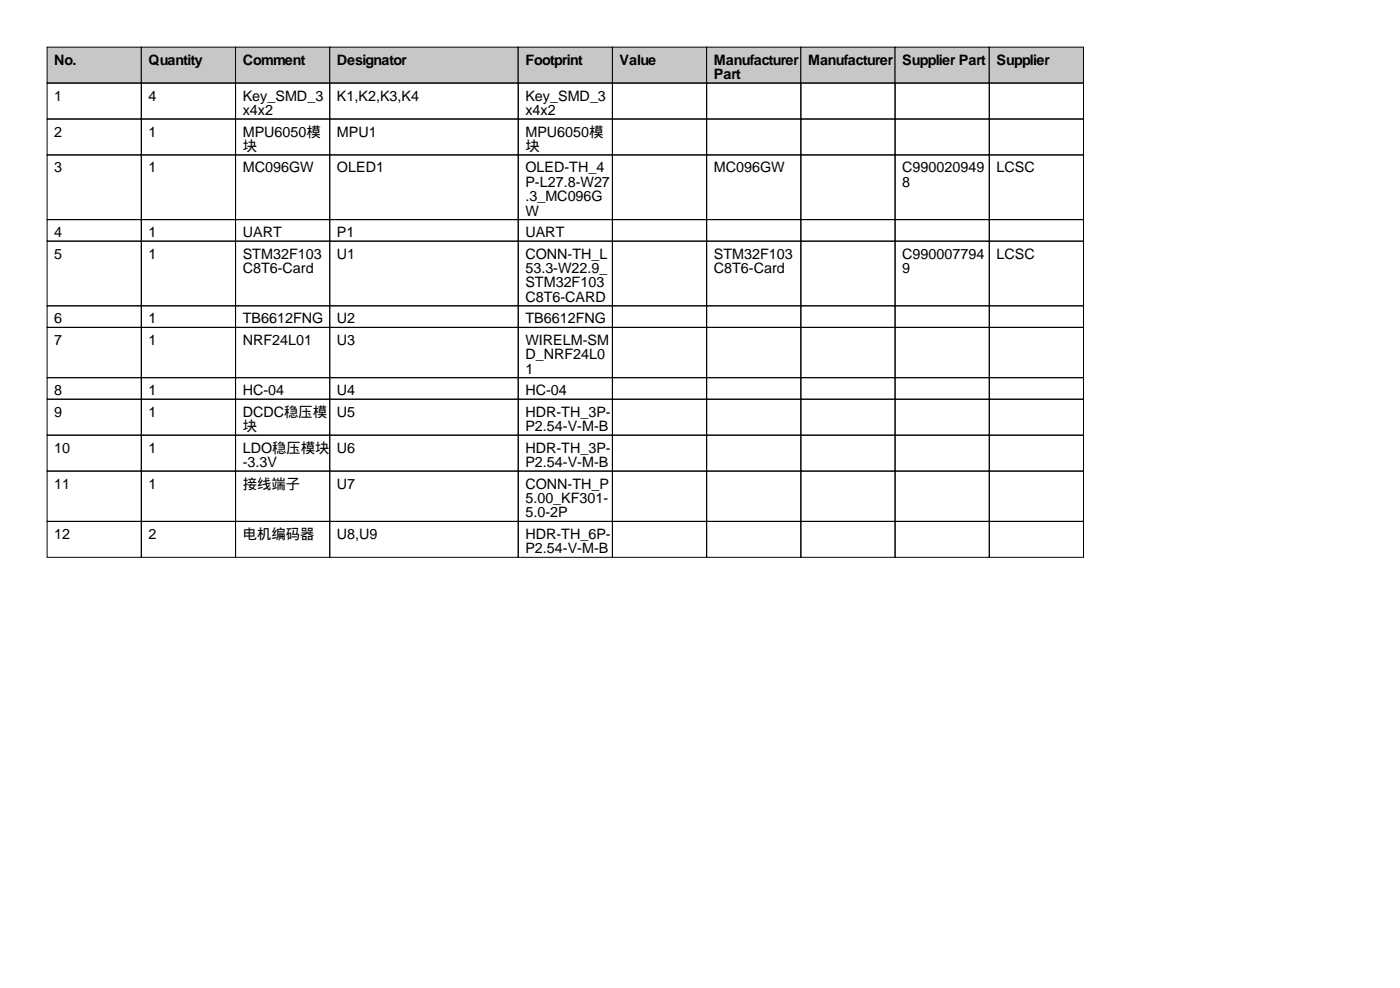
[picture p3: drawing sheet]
<svg xmlns="http://www.w3.org/2000/svg" width="297mm" height="210mm" viewBox="0 0 297 210" stroke-linecap="round" stroke-linejoin="round" font-family="sans-serif">
<defs><g id="words">
<g font-size="3">
<text x="11.5" y="13.7">No.</text>
<text x="31.5" y="13.7">Quantity</text>
<text x="51.5" y="13.7">Comment</text>
<text x="71.5" y="13.7">Designator</text>
<text x="111.5" y="13.7">Footprint</text>
<text x="131.5" y="13.7">Value</text>
<text x="151.5" y="13.7">Manufacturer</text>
<text x="151.5" y="16.8">Part</text>
<text x="171.5" y="13.7">Manufacturer</text>
<text x="191.5" y="13.7">Supplier Part</text>
<text x="211.5" y="13.7">Supplier</text>
<text x="11.5" y="21.3">1</text>
<text x="31.5" y="21.3">4</text>
<text x="51.5" y="21.3">Key_SMD_3</text>
<text x="71.5" y="21.3">K1,K2,K3,K4</text>
<text x="111.5" y="21.3">Key_SMD_3</text>
<text x="11.5" y="29">2</text>
<text x="31.5" y="29">1</text>
<text x="51.5" y="24.4">x4x2</text>
<text x="51.5" y="29">MPU6050模</text>
<text x="71.5" y="29">MPU1</text>
<text x="111.5" y="24.4">x4x2</text>
<text x="111.5" y="29">MPU6050模</text>
<text x="51.5" y="32">块</text>
<text x="111.5" y="32">块</text>
<text x="11.5" y="36.6">3</text>
<text x="31.5" y="36.6">1</text>
<text x="51.5" y="36.6">MC096GW</text>
<text x="71.5" y="36.6">OLED1</text>
<text x="111.5" y="36.6">OLED-TH_4</text>
<text x="111.5" y="39.6">P-L27.8-W27</text>
<text x="151.5" y="36.6">MC096GW</text>
<text x="191.5" y="36.6">C990020949</text>
<text x="191.5" y="39.6">8</text>
<text x="211.5" y="36.6">LCSC</text>
<text x="111.5" y="42.7">.3_MC096G</text>
<text x="111.5" y="45.7">W</text>
<text x="11.5" y="50.3">4</text>
<text x="31.5" y="50.3">1</text>
<text x="51.5" y="50.3">UART</text>
<text x="71.5" y="50.3">P1</text>
<text x="111.5" y="50.3">UART</text>
<text x="11.5" y="54.9">5</text>
<text x="31.5" y="54.9">1</text>
<text x="51.5" y="54.9">STM32F103</text>
<text x="51.5" y="57.9">C8T6-Card</text>
<text x="71.5" y="54.9">U1</text>
<text x="111.5" y="54.9">CONN-TH_L</text>
<text x="111.5" y="57.9">53.3-W22.9_</text>
<text x="151.5" y="54.9">STM32F103</text>
<text x="151.5" y="57.9">C8T6-Card</text>
<text x="191.5" y="54.9">C990007794</text>
<text x="191.5" y="57.9">9</text>
<text x="211.5" y="54.9">LCSC</text>
<text x="111.5" y="61">STM32F103</text>
<text x="111.5" y="64">C8T6-CARD</text>
<text x="11.5" y="68.6">6</text>
<text x="31.5" y="68.6">1</text>
<text x="51.5" y="68.6">TB6612FNG</text>
<text x="71.5" y="68.6">U2</text>
<text x="111.5" y="68.6">TB6612FNG</text>
<text x="11.5" y="73.2">7</text>
<text x="31.5" y="73.2">1</text>
<text x="51.5" y="73.2">NRF24L01</text>
<text x="71.5" y="73.2">U3</text>
<text x="111.5" y="73.2">WIRELM-SM</text>
<text x="111.5" y="76.2">D_NRF24L0</text>
<text x="11.5" y="83.8">8</text>
<text x="31.5" y="83.8">1</text>
<text x="51.5" y="83.8">HC-04</text>
<text x="71.5" y="83.8">U4</text>
<text x="111.5" y="79.3">1</text>
<text x="111.5" y="83.8">HC-04</text>
<text x="11.5" y="88.4">9</text>
<text x="31.5" y="88.4">1</text>
<text x="51.5" y="88.4">DCDC稳压模</text>
<text x="71.5" y="88.4">U5</text>
<text x="111.5" y="88.4">HDR-TH_3P-</text>
<text x="51.5" y="91.4">块</text>
<text x="111.5" y="91.4">P2.54-V-M-B</text>
<text x="11.5" y="96">10</text>
<text x="31.5" y="96">1</text>
<text x="51.5" y="96">LDO稳压模块</text>
<text x="51.5" y="99.1">-3.3V</text>
<text x="71.5" y="96">U6</text>
<text x="111.5" y="96">HDR-TH_3P-</text>
<text x="111.5" y="99.1">P2.54-V-M-B</text>
<text x="11.5" y="103.6">11</text>
<text x="31.5" y="103.6">1</text>
<text x="51.5" y="103.6">接线端子</text>
<text x="71.5" y="103.6">U7</text>
<text x="111.5" y="103.6">CONN-TH_P</text>
<text x="111.5" y="106.7">5.00_KF301-</text>
<text x="111.5" y="109.7">5.0-2P</text>
<text x="11.5" y="114.3">12</text>
<text x="31.5" y="114.3">2</text>
<text x="51.5" y="114.3">电机编码器</text>
<text x="71.5" y="114.3">U8,U9</text>
<text x="111.5" y="114.3">HDR-TH_6P-</text>
<text x="111.5" y="117.4">P2.54-V-M-B</text>
</g>
</g></defs>
<g fill="#c7c7c7" stroke="#000" stroke-width=".21">
<path d="M10 10h20v7.6h-20z"/>
<path d="M30 10h20v7.6h-20z"/>
<path d="M50 10h20v7.6h-20z"/>
<path d="M70 10h40v7.6h-40z"/>
<path d="M110 10h20v7.6h-20z"/>
<path d="M130 10h20v7.6h-20z"/>
<path d="M150 10h20v7.6h-20z"/>
<path d="M170 10h20v7.6h-20z"/>
<path d="M190 10h20v7.6h-20z"/>
<path d="M210 10h20v7.6h-20z"/>
</g>
<g fill="none" stroke="#000" stroke-width=".21">
<path d="M10 17.6h20v7.6h-20zM30 17.6h20v7.6h-20zM50 17.6h20v7.6h-20zM70 17.6h40v7.6h-40zM110 17.6h20v7.6h-20zM130 17.6h20v7.6h-20zM150 17.6h20v7.6h-20zM170 17.6h20v7.6h-20zM190 17.6h20v7.6h-20zM210 17.6h20v7.6h-20zM10 25.2h20v7.7h-20zM10 32.9h20v13.7h-20z"/>
<path d="M30 25.2h20v7.7h-20zM30 32.9h20v13.7h-20zM50 25.2h20v7.7h-20zM50 32.9h20v13.7h-20zM70 25.2h40v7.7h-40zM70 32.9h40v13.7h-40zM110 25.2h20v7.7h-20zM110 32.9h20v13.7h-20zM130 25.2h20v7.7h-20zM130 32.9h20v13.7h-20zM150 25.2h20v7.7h-20zM150 32.9h20v13.7h-20z"/>
<path d="M170 25.2h20v7.7h-20zM170 32.9h20v13.7h-20zM190 25.2h20v7.7h-20zM190 32.9h20v13.7h-20zM210 25.2h20v7.7h-20zM210 32.9h20v13.7h-20zM10 46.6h20v4.5h-20zM10 51.1h20v13.8h-20zM30 46.6h20v4.5h-20zM30 51.1h20v13.8h-20zM50 46.6h20v4.5h-20zM50 51.1h20v13.8h-20z"/>
<path d="M70 46.6h40v4.5h-40zM70 51.1h40v13.8h-40zM110 46.6h20v4.5h-20zM110 51.1h20v13.8h-20zM130 46.6h20v4.5h-20zM130 51.1h20v13.8h-20zM150 46.6h20v4.5h-20zM150 51.1h20v13.8h-20zM170 46.6h20v4.5h-20zM170 51.1h20v13.8h-20zM190 46.6h20v4.5h-20zM190 51.1h20v13.8h-20z"/>
<path d="M210 46.6h20v4.5h-20zM210 51.1h20v13.8h-20zM10 64.9h20v4.5h-20zM10 69.4h20v10.7h-20zM30 64.9h20v4.5h-20zM30 69.4h20v10.7h-20zM50 64.9h20v4.5h-20zM50 69.4h20v10.7h-20zM70 64.9h40v4.5h-40zM70 69.4h40v10.7h-40zM110 64.9h20v4.5h-20zM110 69.4h20v10.7h-20z"/>
<path d="M130 64.9h20v4.5h-20zM130 69.4h20v10.7h-20zM150 64.9h20v4.5h-20zM150 69.4h20v10.7h-20zM170 64.9h20v4.5h-20zM170 69.4h20v10.7h-20zM190 64.9h20v4.5h-20zM190 69.4h20v10.7h-20zM210 64.9h20v4.5h-20zM210 69.4h20v10.7h-20zM10 80.1h20v4.6h-20zM10 84.7h20v7.6h-20z"/>
<path d="M10 92.3h20v7.6h-20zM10 99.9h20v10.7h-20zM30 80.1h20v4.6h-20zM30 84.7h20v7.6h-20zM30 92.3h20v7.6h-20zM30 99.9h20v10.7h-20zM50 80.1h20v4.6h-20zM50 84.7h20v7.6h-20zM50 92.3h20v7.6h-20zM50 99.9h20v10.7h-20zM70 80.1h40v4.6h-40zM70 84.7h40v7.6h-40z"/>
<path d="M70 92.3h40v7.6h-40zM70 99.9h40v10.7h-40zM110 80.1h20v4.6h-20zM110 84.7h20v7.6h-20zM110 92.3h20v7.6h-20zM110 99.9h20v10.7h-20zM130 80.1h20v4.6h-20zM130 84.7h20v7.6h-20zM130 92.3h20v7.6h-20zM130 99.9h20v10.7h-20zM150 80.1h20v4.6h-20zM150 84.7h20v7.6h-20z"/>
<path d="M150 92.3h20v7.6h-20zM150 99.9h20v10.7h-20zM170 80.1h20v4.6h-20zM170 84.7h20v7.6h-20zM170 92.3h20v7.6h-20zM170 99.9h20v10.7h-20zM190 80.1h20v4.6h-20zM190 84.7h20v7.6h-20zM190 92.3h20v7.6h-20zM190 99.9h20v10.7h-20zM210 80.1h20v4.6h-20zM210 84.7h20v7.6h-20z"/>
<path d="M210 92.3h20v7.6h-20zM210 99.9h20v10.7h-20zM10 110.6h20v7.6h-20zM30 110.6h20v7.6h-20zM50 110.6h20v7.6h-20zM70 110.6h40v7.6h-40zM110 110.6h20v7.6h-20zM130 110.6h20v7.6h-20zM150 110.6h20v7.6h-20zM170 110.6h20v7.6h-20zM190 110.6h20v7.6h-20zM210 110.6h20v7.6h-20z"/>
</g>
<use href="#words"/>
</svg>
